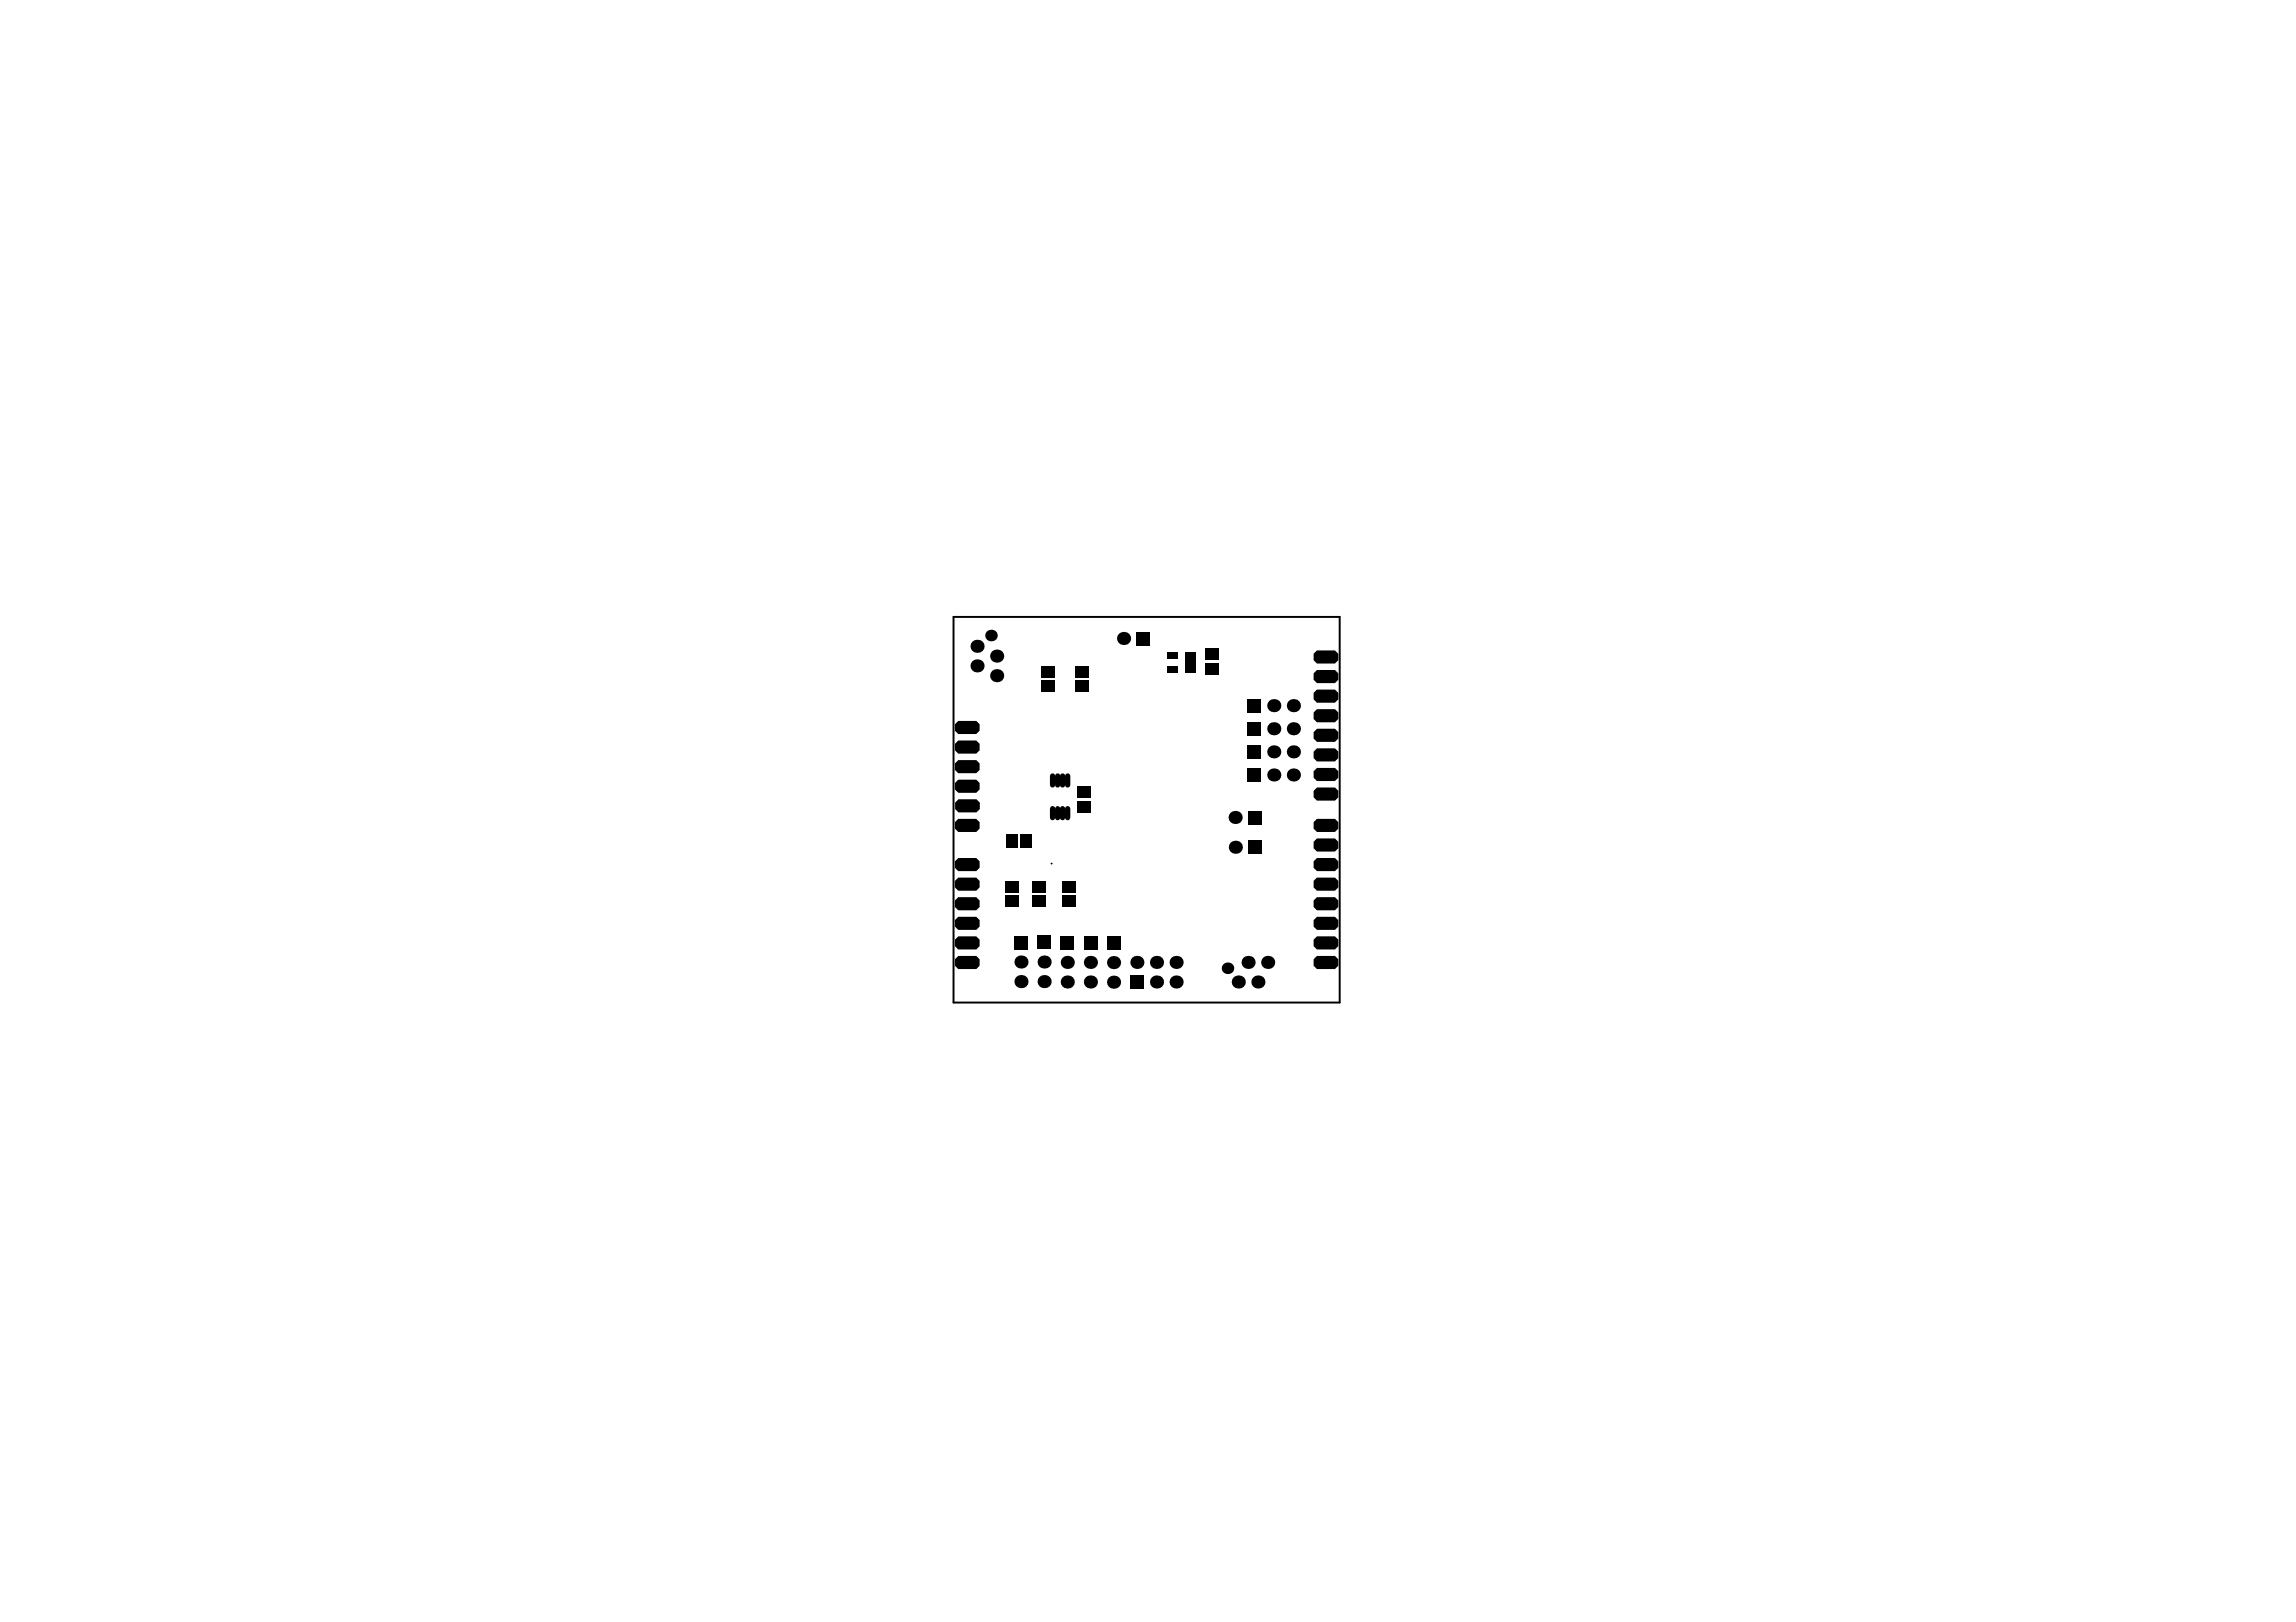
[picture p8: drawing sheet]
<svg xmlns="http://www.w3.org/2000/svg" width="297mm" height="210mm" viewBox="0 0 297 210" stroke-linecap="round" stroke-linejoin="round" font-family="sans-serif">
<path d="M123.4 79.8h49.9v49.9h-49.9z" fill="none" stroke="#000" stroke-width=".25"/>
<g fill="#000">
<circle cx="126.4" cy="83.6" r=".85"/>
<circle cx="126.4" cy="86.2" r=".85"/>
<circle cx="128.2" cy="82.2" r=".75"/>
<circle cx="128.9" cy="84.9" r=".85"/>
<circle cx="128.9" cy="87.4" r=".85"/>
<circle cx="145.4" cy="82.6" r=".85"/>
<circle cx="164.8" cy="91.3" r=".85"/>
<circle cx="164.8" cy="97.3" r=".85"/>
<circle cx="164.8" cy="94.3" r=".85"/>
<circle cx="167.3" cy="94.3" r=".85"/>
<circle cx="167.3" cy="97.3" r=".85"/>
<circle cx="167.3" cy="91.3" r=".85"/>
<circle cx="136.1" cy="111.8" r=".12"/>
<circle cx="159.8" cy="105.8" r=".85"/>
<circle cx="159.8" cy="109.6" r=".85"/>
<circle cx="164.8" cy="100.3" r=".85"/>
<circle cx="167.3" cy="100.3" r=".85"/>
<circle cx="132.1" cy="127" r=".85"/>
<circle cx="132.1" cy="124.5" r=".85"/>
<circle cx="135.1" cy="127" r=".85"/>
<circle cx="135.1" cy="124.5" r=".85"/>
<circle cx="138.1" cy="127.1" r=".85"/>
<circle cx="138.1" cy="124.5" r=".85"/>
<circle cx="141.1" cy="124.5" r=".85"/>
<circle cx="141.1" cy="127.1" r=".85"/>
<circle cx="144.1" cy="124.6" r=".85"/>
<circle cx="144.1" cy="127.1" r=".85"/>
<circle cx="147.1" cy="124.5" r=".85"/>
<circle cx="149.6" cy="127.1" r=".85"/>
<circle cx="149.6" cy="124.5" r=".85"/>
<circle cx="152.2" cy="127.1" r=".85"/>
<circle cx="152.2" cy="124.5" r=".85"/>
<circle cx="158.8" cy="125.3" r=".75"/>
<circle cx="160.2" cy="127.1" r=".85"/>
<circle cx="161.5" cy="124.5" r=".85"/>
<circle cx="162.7" cy="127.1" r=".85"/>
<circle cx="164" cy="124.5" r=".85"/>
</g>
<g fill="#000">
<path d="M123.5 96.3l.5-.5h2.3l.4 .5v.8l-.4 .4h-2.3l-.5-.4z" fill-rule="evenodd"/>
<path d="M123.5 98.8l.5-.4h2.3l.4 .4v.8l-.4 .5h-2.3l-.5-.5z" fill-rule="evenodd"/>
<path d="M123.5 93.7l.5-.4h2.3l.4 .4v.9l-.4 .4h-2.3l-.5-.4z" fill-rule="evenodd"/>
<path d="M134.7 88.1h1.8v1.5h-1.8z" fill-rule="evenodd"/>
<path d="M134.7 86.2h1.8v1.5h-1.8z" fill-rule="evenodd"/>
<path d="M139 88.1h1.8v1.5h-1.8z" fill-rule="evenodd"/>
<path d="M139 86.2h1.8v1.5h-1.8z" fill-rule="evenodd"/>
<path d="M147.1 81.8h1.7v1.7h-1.7z" fill-rule="evenodd"/>
<path d="M151 86.3h1.3v.8h-1.3z" fill-rule="evenodd"/>
<path d="M151 84.4h1.3v.8h-1.3z" fill-rule="evenodd"/>
<path d="M153.4 86.3h1.3v.8h-1.3z" fill-rule="evenodd"/>
<path d="M153.4 84.4h1.3v.8h-1.3z" fill-rule="evenodd"/>
<path d="M153.4 85.4h1.3v.8h-1.3z" fill-rule="evenodd"/>
<path d="M155.9 85.8h1.8v1.5h-1.8z" fill-rule="evenodd"/>
<path d="M155.9 83.9h1.8v1.5h-1.8z" fill-rule="evenodd"/>
<path d="M161.4 90.5h1.7v1.7h-1.7z" fill-rule="evenodd"/>
<path d="M161.4 93.4h1.7v1.7h-1.7z" fill-rule="evenodd"/>
<path d="M161.4 96.4h1.7v1.7h-1.7z" fill-rule="evenodd"/>
<path d="M169.9 92.2l.5-.4h2.3l.4 .4v.8l-.4 .5h-2.3l-.5-.5z" fill-rule="evenodd"/>
<path d="M169.9 97.3l.5-.5h2.3l.4 .5v.8l-.4 .4h-2.3l-.5-.4z" fill-rule="evenodd"/>
<path d="M169.9 94.7l.5-.4h2.3l.4 .4v.9l-.4 .4h-2.3l-.5-.4z" fill-rule="evenodd"/>
<path d="M169.9 89.7l.5-.5h2.3l.4 .5v.8l-.4 .4h-2.3l-.5-.4z" fill-rule="evenodd"/>
<path d="M169.9 87.1l.5-.4h2.3l.4 .4v.9l-.4 .4h-2.3l-.5-.4z" fill-rule="evenodd"/>
<path d="M169.9 84.6l.5-.4h2.3l.4 .4v.8l-.4 .5h-2.3l-.5-.5z" fill-rule="evenodd"/>
<path d="M123.5 116.5l.5-.4h2.3l.4 .4v.9l-.4 .4h-2.3l-.5-.4z" fill-rule="evenodd"/>
<path d="M123.5 106.4l.5-.4h2.3l.4 .4v.8l-.4 .5h-2.3l-.5-.5z" fill-rule="evenodd"/>
<path d="M123.5 114l.5-.4h2.3l.4 .4v.8l-.4 .5h-2.3l-.5-.5z" fill-rule="evenodd"/>
<path d="M123.5 119.1l.5-.5h2.3l.4 .5v.8l-.4 .4h-2.3l-.5-.4z" fill-rule="evenodd"/>
<path d="M123.5 111.5l.5-.5h2.3l.4 .5v.8l-.4 .4h-2.3l-.5-.4z" fill-rule="evenodd"/>
<path d="M123.5 101.3l.5-.4h2.3l.4 .4v.9l-.4 .4h-2.3l-.5-.4z" fill-rule="evenodd"/>
<path d="M123.6 103.9l.4-.5h2.3l.5 .5v.8l-.5 .4h-2.3l-.4-.4z" fill-rule="evenodd"/>
<path d="M130.1 115.9h1.8v1.5h-1.8z" fill-rule="evenodd"/>
<path d="M130.1 114h1.8v1.5h-1.8z" fill-rule="evenodd"/>
<path d="M130.1 107.9h1.5v1.8h-1.5z" fill-rule="evenodd"/>
<path d="M132 107.9h1.5v1.8h-1.5z" fill-rule="evenodd"/>
<path d="M133.5 115.9h1.8v1.5h-1.8z" fill-rule="evenodd"/>
<path d="M133.5 114h1.8v1.5h-1.8z" fill-rule="evenodd"/>
<path d="M137.4 115.9h1.8v1.5h-1.8z" fill-rule="evenodd"/>
<path d="M137.4 114h1.8v1.5h-1.8z" fill-rule="evenodd"/>
<path d="M139.3 101.8h1.8v1.5h-1.8z" fill-rule="evenodd"/>
<path d="M139.3 103.7h1.8v1.5h-1.8z" fill-rule="evenodd"/>
<path d="M161.4 99.4h1.7v1.7h-1.7z" fill-rule="evenodd"/>
<path d="M161.5 105h1.7v1.7h-1.7z" fill-rule="evenodd"/>
<path d="M161.5 108.8h1.7v1.7h-1.7z" fill-rule="evenodd"/>
<path d="M169.9 116.5l.5-.4h2.3l.4 .4v.9l-.4 .4h-2.3l-.5-.4z" fill-rule="evenodd"/>
<path d="M169.9 106.4l.5-.4h2.3l.4 .4v.8l-.4 .5h-2.3l-.5-.5z" fill-rule="evenodd"/>
<path d="M169.9 102.3l.5-.4h2.3l.4 .4v.9l-.4 .4h-2.3l-.5-.4z" fill-rule="evenodd"/>
<path d="M169.9 119.1l.5-.5h2.3l.4 .5v.8l-.4 .4h-2.3l-.5-.4z" fill-rule="evenodd"/>
<path d="M169.9 114l.5-.4h2.3l.4 .4v.8l-.4 .5h-2.3l-.5-.5z" fill-rule="evenodd"/>
<path d="M169.9 111.5l.5-.5h2.3l.4 .5v.8l-.4 .4h-2.3l-.5-.4z" fill-rule="evenodd"/>
<path d="M169.9 108.9l.5-.4h2.3l.4 .4v.9l-.4 .4h-2.3l-.5-.4z" fill-rule="evenodd"/>
<path d="M169.9 99.8l.5-.4h2.3l.4 .4v.8l-.4 .5h-2.3l-.5-.5z" fill-rule="evenodd"/>
<path d="M123.5 124.1l.5-.4h2.3l.4 .4v.9l-.4 .4h-2.3l-.5-.4z" fill-rule="evenodd"/>
<path d="M123.5 121.6l.5-.4h2.3l.4 .4v.8l-.4 .5h-2.3l-.5-.5z" fill-rule="evenodd"/>
<path d="M131.3 121.1h1.7v1.7h-1.7z" fill-rule="evenodd"/>
<path d="M134.2 121.1h1.7v1.7h-1.7z" fill-rule="evenodd"/>
<path d="M137.2 121.1h1.7v1.7h-1.7z" fill-rule="evenodd"/>
<path d="M140.2 121.1h1.7v1.7h-1.7z" fill-rule="evenodd"/>
<path d="M143.2 121.2h1.7v1.7h-1.7z" fill-rule="evenodd"/>
<path d="M146.2 126.2h1.7v1.7h-1.7z" fill-rule="evenodd"/>
<path d="M169.9 124.1l.5-.4h2.3l.4 .4v.9l-.4 .4h-2.3l-.5-.4z" fill-rule="evenodd"/>
<path d="M169.9 121.6l.5-.4h2.3l.4 .4v.8l-.4 .5h-2.3l-.5-.5z" fill-rule="evenodd"/>
</g>
<path d="M136.2 100.4v1.2M136.2 104.6v1.2M136.8 100.4v1.2M136.8 104.6v1.2M137.5 100.4v1.2M137.5 104.6v1.2M138.1 100.4v1.2M138.1 104.6v1.2" fill="none" stroke="#000" stroke-width=".68"/>
</svg>
